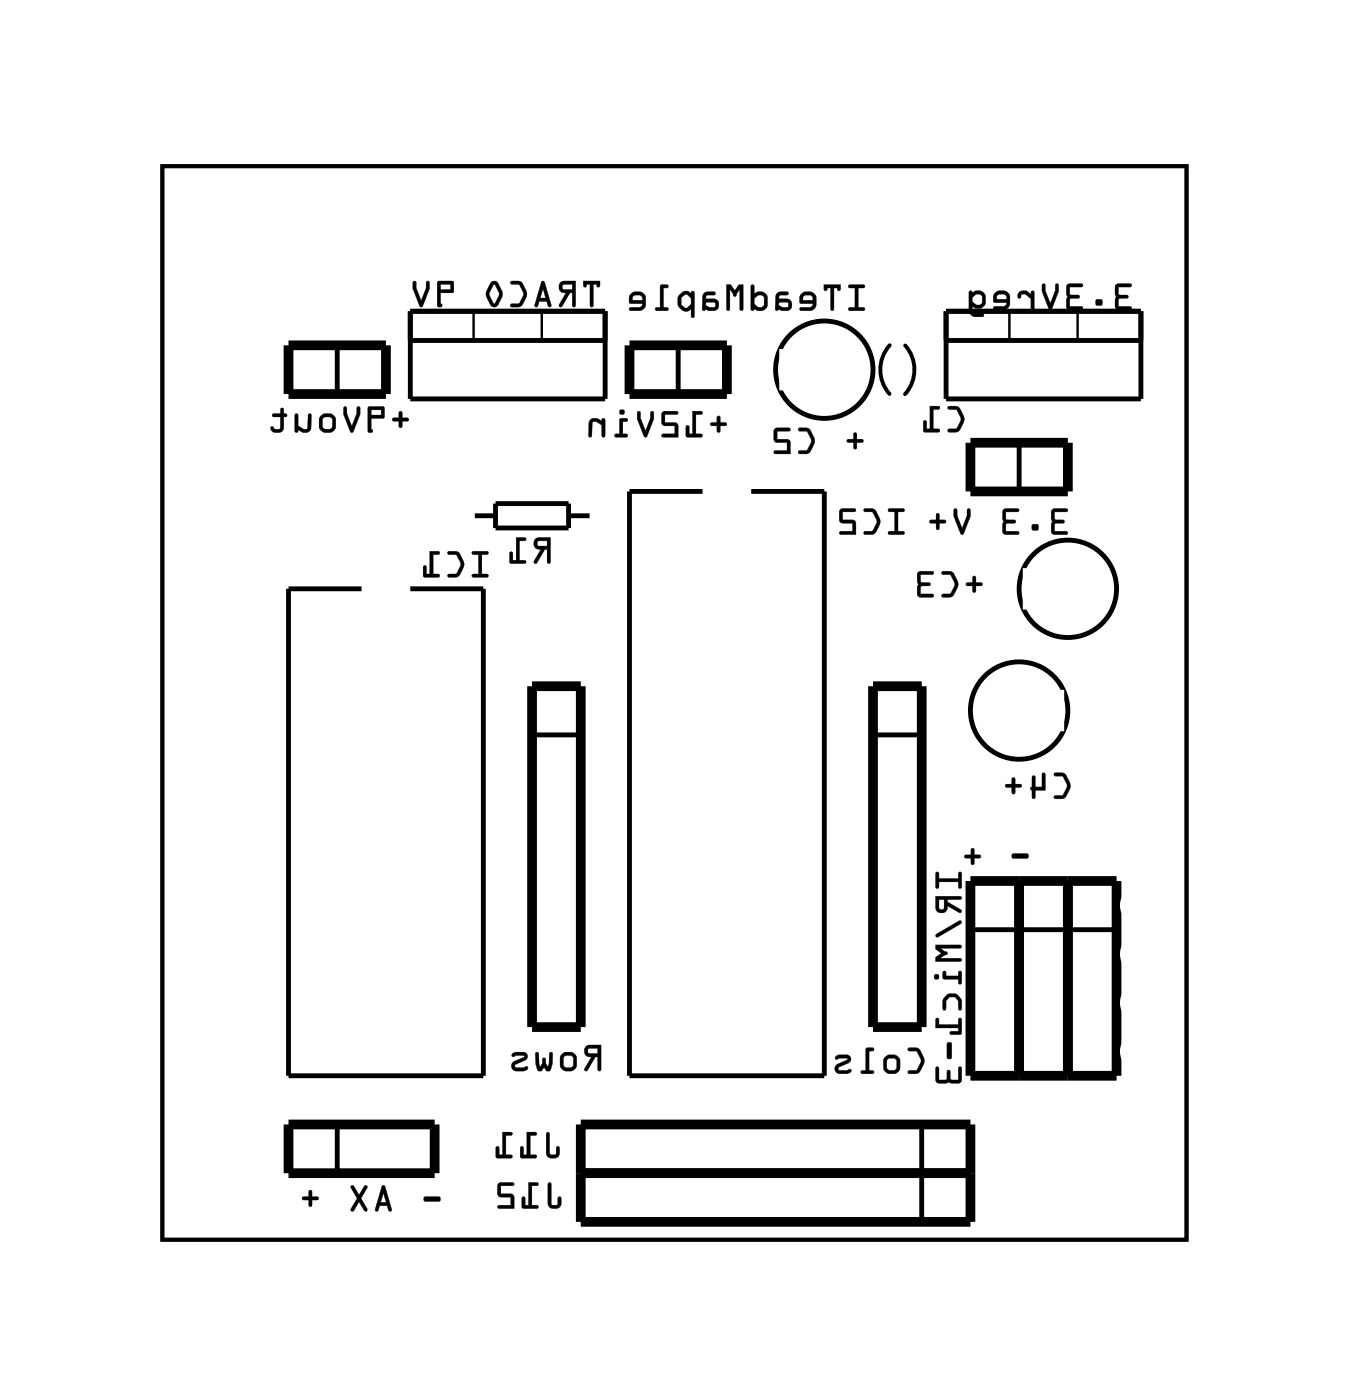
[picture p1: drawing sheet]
<svg xmlns="http://www.w3.org/2000/svg" width="71mm" height="73mm" viewBox="0 0 71 73" stroke-linecap="round" stroke-linejoin="round" font-family="sans-serif">
<path d="M8.5 8.7h53.4v56h-53.4zM46.4 18a1.91 1.91 0 0 0 0 2.5M47.2 18a1.91 1.91 0 0 1 0 2.6" fill="none" stroke="#000" stroke-width=".2"/>
<path d="M8.5 8.7h53.4v56h-53.4z" fill="none" stroke="#000" stroke-width=".05"/>
<g fill="none" stroke="#000" stroke-width=".25">
<path d="M17.6 18v2.6M21.4 16.2h10.2v4.6h-10.2zM21.4 17.8h10.2M35.4 18v2.6M49.3 16.2h10.2v4.6h-10.2zM49.3 17.8h10.2M18.9 30.7h-3.9v25.4h10.2v-25.4h-3.8M24.6 26.9h1.2M25.8 26.3h3.9v1.2h-3.9zM27.7 38.3h2.6M29.7 26.9h1.2M36.6 25.6h-3.8v30.5h10.2v-30.5h-3.8"/>
<path d="M45.5 38.3h2.6M53.1 23.1v2.5M17.6 58.7v2.5M48.1 58.7v5M50.6 48.5h7.6"/>
<circle cx="43" cy="19.3" r="2.54"/>
<circle cx="53.1" cy="37.1" r="2.54"/>
<circle cx="55.7" cy="30.7" r="2.54"/>
</g>
<path d="M15 18h5.1v2.6h-5.1zM32.8 18h5.1v2.6h-5.1zM27.7 35.8h2.6v17.8h-2.6zM45.5 35.8h2.6v17.8h-2.6zM50.6 23.1h5.1v2.5h-5.1zM15 58.7h7.7v2.5h-7.7zM30.3 58.7h20.3v5h-20.3zM50.6 46h7.6v10.1h-7.6zM53.1 46v10.1M55.7 46v10.1M30.3 61.2h20.3" fill="none" stroke="#000" stroke-width=".51"/>
<path d="M24.7 16.2v1.6M28.3 16.2v1.6M52.6 16.2v1.6M56.2 16.2v1.6" fill="none" stroke="#000" stroke-width=".13"/>
<g fill="#000">
<path d="M50.3 44.6h.3v-.3l.1-.1 .1 .1v.3h.3l.1 .1-.1 .1h-.3v.3h-.1h-.1v-.3h-.3zM52.8 44.6l.7-.1 .1 .2-.1 .1h-.6l-.1-.1z"/>
<path d="M30.4 14.7l.1 .3h.1v-.2h.2v1.1l.1 .1v-1.2h.2v.2h.1l.1-.3zM29.2 14.7a.32 .32 0 0 0 0 .4 .32 .32 0 0 0 .3 .2l-.3 .7h.1l.4-.7h.1v.6l.2 .1v-1.3zM29.4 14.9l.4-.1v.3h-.4zM28.2 14.7l-.3 1.3h.1l.1-.3h.4l.1 .3h.1l.1-.1-.4-1.2zM28.3 15.1l.2 .4h-.3zM26.6 14.7l.1 .1h.4l.2 .5-.2 .5h-.4l-.1 .2h.1a.6 .6 0 0 0 .8-.6l-.1-.2-.2-.5h-.2zM25.6 14.7l-.3 .6 .3 .6a.23 .23 0 0 0 .4 0l.2-.7-.3-.5h-.1zM25.7 14.8l.3 .5-.2 .5-.3-.5zM22.8 14.7v1.2l.2 .1 .1-.1-.1-.1v-.5h.6l.1-.6h-.1zM23 14.8h.5v.3h-.5zM21.6 14.7l-.1 .4 .4 .9h.1l.4-.9v-.4h-.2v.3l-.2 .7-.3-.7v-.3z"/>
<path d="M30.4 14.6v.3a.1 .1 0 0 0 .1 .1 .11 .11 0 0 0 .1-.2h.2v1.1a.1 .1 0 0 0 .1 .1 .1 .1 0 0 0 .1-.1l-.1-1.1h.2a.11 .11 0 0 0 0 .2 .11 .11 0 0 0 .2-.1v-.3zM30.4 14.7h.9l-.1 .3-.1-.2h-.2v1.2l-.1-.1v-1.1h-.2l-.1 .2zM29.2 14.7a.32 .32 0 0 0 0 .4 .32 .32 0 0 0 .3 .2l-.3 .6a.1 .1 0 0 0 0 .1 .1 .1 0 0 0 .1 0l.4-.7h.1v.6a.1 .1 0 0 0 .1 .1 .1 .1 0 0 0 .1-.1v-1.3h-.6zM29.2 14.7h.8v1.3l-.1-.1v-.6h-.2l-.4 .7h-.1l.3-.7a.31 .31 0 0 1-.3-.2 .31 .31 0 0 1 0-.4zM29.4 14.9l.4-.1v.3h-.4zM29.3 14.9l.1 .2h.5v-.3zM28.3 14.7l-.4 1.3h.1l.1-.3h.4l.1 .3h.1l.1-.1-.4-1.2zM28.2 14.7h.2l.4 1.2-.1 .1h-.1l-.1-.3h-.4l-.1 .3-.1-.1zM28.3 15.1l.2 .4h-.3zM28.3 15l-.1 .6h.3zM26.6 14.7l.1 .1 .4 .1 .2 .4-.2 .5h-.4a.1 .1 0 0 0-.1 .1 .1 .1 0 0 0 .1 .1l.5-.1 .3-.6-.3-.6zM26.6 14.7h.6l.2 .5a.83 .83 0 0 1-.3 .8h-.4l-.1-.1h.1l.4-.1 .2-.4v-.2l-.2-.4h-.4zM25.6 14.7l-.3 .6 .3 .6a.24 .24 0 0 0 .4 0l.2-.5v-.2l-.2-.5-.2-.1zM25.6 14.7a.23 .23 0 0 1 .4 .1l.2 .5-.2 .6a.24 .24 0 0 1-.4 0l-.3-.6zM25.8 14.8l.2 .5-.2 .5-.3-.5zM25.7 14.8l-.2 .5 .3 .6 .2-.6-.2-.4zM22.8 14.7v1.2l.2 .1a.09 .09 0 0 0 .1-.1 .09 .09 0 0 0-.1-.1v-.5h.6l.1-.6-.1-.1zM22.8 14.7h.8h.1l-.1 .5-.6 .1v.6h.1l-.1 .1-.2-.1zM23 14.8h.5v.3h-.5zM23 14.8v.3h.5v-.3zM21.5 14.7v.4l.5 .9 .4-.9v-.4a.1 .1 0 0 0-.1-.1 .1 .1 0 0 0-.1 .1v.3l-.2 .7-.3-.7v-.3zM21.6 14.7h.1v.3l.3 .7 .2-.7v-.3h.2v.4l-.4 .9h-.1l-.4-.9z"/>
<path d="M44.3 14.9v.1h.3v1h-.3l-.1 .2h.9v-.2h-.3v-1h.3v-.1zM43 14.8v.4l.1-.1v-.1h.2v1.1l.1 .1 .1-1.2h.2v.1l.1 .1v-.4zM41.8 15.3l-.1 .2v.3l.7 .1-.1 .1h-.6v.2h.7l.2-.3-.1-.5-.3-.2h-.2zM41.9 15.4h.4l.1 .3h-.5zM40.5 15.3l-.1 .9h.6a.31 .31 0 0 0 .3-.3 .31 .31 0 0 0-.3-.3h-.4v-.1l.1-.1h.4v-.2zM40.6 15.8h.5v.2h-.3l-.2-.1zM39.2 14.9v1.3h.1v-.1l.2 .1h.3l.2-.2v-.6l-.3-.2-.4 .1v-.4zM39.4 15.5l.1-.1h.3v.6h-.3l-.1-.1zM37.9 14.8v1.4l.2-.1v-1l.1 .2a.11 .11 0 0 0 .1 .2 .11 .11 0 0 0 .1-.2l.2-.2v1l.1 .1 .1-1.4h-.3l-.2 .4-.2-.4zM36.7 15.3l-.1 .9h.6a.31 .31 0 0 0 .3-.3 .31 .31 0 0 0-.3-.3h-.4v-.1l.1-.1h.4v-.2zM36.8 15.8h.5v.2h-.3l-.2-.1zM35.4 15.4v.1a.54 .54 0 0 0 .4 .7l.2-.1v.4h.2v-1.3a.09 .09 0 0 0-.1 0 .09 .09 0 0 0-.1 .1l-.2-.1zM35.6 15.5l.2-.1 .2 .2v.3l-.2 .2-.3-.2zM34.4 14.9v1.1h-.2v.2h.6v-.1l-.2-.1v-1h.2l.1-.1zM32.9 15.3l-.1 .2v.3l.7 .1-.1 .1h-.5l-.1 .2h.7l.2-.3-.1-.5-.3-.2h-.2zM33 15.4h.4l.1 .3h-.5z"/>
<path d="M44.3 14.9v.1h.3v1h-.3a.1 .1 0 0 0-.1 .1 .1 .1 0 0 0 .1 .1h.7a.1 .1 0 0 0 .1-.1 .1 .1 0 0 0-.1-.1h-.2v-1h.2a.1 .1 0 0 0 .1-.1 .1 .1 0 0 0-.1-.1zM44.3 14.9h.8l-.1 .1h-.3v1h.3v.2h-.8l.1-.2h.3v-1h-.3zM43 14.8v.3a.1 .1 0 0 0 .1 .1 .1 .1 0 0 0 0-.2h.2v1.1a.1 .1 0 0 0 .1 .1 .1 .1 0 0 0 .1-.1v-1.1h.1a.11 .11 0 0 0 .1 .2 .11 .11 0 0 0 .1-.1v-.3zM43 14.8h.8v.4l-.1-.2h-.2l-.1 1.2-.1-.1v-1.1h-.2l-.1 .2zM41.8 15.3l-.1 .2v.3h.7l-.1 .2h-.5a.1 .1 0 0 0-.1 .1 .1 .1 0 0 0 .1 .1h.5l.1-.1 .1-.1 .1-.5-.3-.3h-.3zM41.8 15.3l.2-.1h.2l.3 .2 .1 .5-.2 .2-.7 .1 .1-.2h.5l.1-.1v-.1h-.7v-.3zM41.9 15.4h.4l.1 .3h-.5zM41.9 15.4v.3h.5l-.1-.3zM40.5 15.3l-.1 .8a.09 .09 0 0 0 .1 .1 .09 .09 0 0 0 .1-.1l.4 .1a.32 .32 0 0 0 .3-.3 .32 .32 0 0 0-.3-.3h-.4l.1-.2h.3a.1 .1 0 0 0 .1-.1 .1 .1 0 0 0-.1-.1zM40.5 15.3l.6-.1v.2h-.4l-.1 .1v.1h.4a.31 .31 0 0 1 .3 .3 .31 .31 0 0 1-.3 .3h-.6zM40.6 15.8h.5v.2h-.3l-.2-.1zM40.6 15.8v.1l.2 .1h.3v-.2zM39.2 14.9l-.1 1.2a.11 .11 0 0 0 .2 .1 .1 .1 0 0 0 0-.1l.3 .1 .3-.1 .1-.2v-.4l-.3-.3-.4 .1v-.4zM39.2 14.9h.1v.5l.4-.2 .3 .2v.6l-.2 .2h-.3l-.2-.1v.1h-.1zM39.4 15.5l.1-.1 .3 .1v.5h-.3l-.2-.1zM39.4 15.5v.4l.2 .1h.2v-.6h-.3zM37.9 14.8v1.3a.1 .1 0 0 0 .1 .1 .1 .1 0 0 0 .1-.1v-1l.1 .2a.11 .11 0 0 0 .1 .2 .11 .11 0 0 0 .1-.2l.2-.2v1a.1 .1 0 0 0 .1 .1 .1 .1 0 0 0 .1-.1v-1.3h-.3l-.2 .4-.2-.4zM37.9 14.8h.2l.2 .4 .2-.4h.3l-.1 1.4-.1-.1v-1l-.3 .4-.2-.4v1l-.1 .1h-.1zM36.7 15.3l-.1 .8a.09 .09 0 0 0 .1 .1 .09 .09 0 0 0 .1-.1l.4 .1a.32 .32 0 0 0 .3-.3 .32 .32 0 0 0-.3-.3h-.4l.1-.2h.3a.1 .1 0 0 0 .1-.1 .1 .1 0 0 0-.1-.1zM36.7 15.3l.6-.1v.2h-.4l-.1 .1v.1h.4a.31 .31 0 0 1 .3 .3 .31 .31 0 0 1-.3 .3h-.6zM36.8 15.8h.5v.2h-.3l-.2-.1zM36.8 15.8v.1l.2 .1h.3v-.2zM35.4 15.4l-.1 .2a.5 .5 0 0 0 .3 .6h.2l.2-.1v.4a.1 .1 0 0 0 .1 .1 .1 .1 0 0 0 .1-.1v-1.2a.1 .1 0 0 0-.1-.1 .1 .1 0 0 0-.1 .1l-.2-.1zM35.5 15.3l.3-.1 .2 .1 .1-.1h.1v1.4l-.1-.1-.1-.4-.1 .1h-.2l-.3-.2v-.5zM35.6 15.5l.2-.1 .2 .2v.3l-.2 .2-.3-.2zM35.5 15.5v.4l.3 .2 .2-.2v-.3l-.2-.3zM34.4 14.9v1.1h-.1a.1 .1 0 0 0-.1 .1 .1 .1 0 0 0 .1 .1h.5a.1 .1 0 0 0 .1-.1 .1 .1 0 0 0-.1-.1h-.2v-1h.2a.1 .1 0 0 0 .1-.1 .1 .1 0 0 0-.1-.1zM34.5 14.9h.3v.1h-.2v1l.2 .1v.1h-.6v-.2h.2zM32.9 15.3l-.1 .2v.3h.7l-.1 .2h-.5a.1 .1 0 0 0-.1 .1 .1 .1 0 0 0 .1 .1h.5l.2-.1 .1-.1v-.5l-.3-.3h-.3zM32.9 15.3l.2-.1h.2l.3 .2 .1 .5-.2 .2-.7 .1 .1-.2h.5l.1-.1v-.1h-.7v-.3zM33 15.4h.4l.1 .3h-.5zM33 15.4v.3h.5l-.1-.3z"/>
<path d="M58.2 14.8v1.2l.1 .2h.7v-.2h-.7v-.4h.5v-.1v-.1h-.5v-.4h.6l.1-.1zM57.2 15.6v.3h.3v-.3zM55.7 14.8l-.1 1.2 .2 .2h.6v-.2h-.6v-.4h.4l.1-.1-.1-.1h-.4v-.4h.6l.1-.1zM54.4 14.8l-.1 .4 .4 .9h.1l.4-.9v-.3h-.2v.3l-.2 .6-.3-.6v-.3zM53.1 15.2v.2a.11 .11 0 0 0 .1 .2 .1 .1 0 0 0 0-.2l.3-.1 .3 .3v.5h.1v-.9h-.1v.2l-.3-.2zM51.9 15.3l-.1 .2v.3h.7l-.1 .2h-.5l-.1 .1h.7l.2-.3-.1-.5-.3-.1h-.2zM52 15.4h.4l.1 .2h-.5zM50.6 15.2v1.1l.2 .2h.5v-.1l-.6-.1v-.3l.2 .1 .4-.1 .1-.2v-.4l-.2-.2h-.3l-.2 .1-.1-.1zM50.7 15.5l.2-.2 .2 .1 .1 .1v.3l-.1 .1h-.2l-.2-.2z"/>
<path d="M58.2 14.8v1.3l.1 .1h.6a.1 .1 0 0 0 .1-.1 .1 .1 0 0 0-.1-.1h-.6l.1-.4h.4a.1 .1 0 0 0 .1-.1 .1 .1 0 0 0-.1-.1h-.4l-.1-.4h.6a.1 .1 0 0 0 .1-.1 .1 .1 0 0 0-.1-.1zM58.2 14.9h.8l-.1 .1h-.6v.4h.5v.1l-.5 .1v.4h.7v.1h-.7l-.1-.1zM57.2 15.6v.3h.3v-.3zM57.2 15.6h.3v.3h-.3zM55.7 14.8l-.1 1.3 .2 .1h.6a.1 .1 0 0 0 .1-.1 .1 .1 0 0 0-.1-.1h-.6v-.4h.4a.1 .1 0 0 0 .1-.1 .1 .1 0 0 0-.1-.1h-.4v-.4h.6a.1 .1 0 0 0 .1-.1 .1 .1 0 0 0-.1-.1zM55.7 14.9h.8l-.1 .1h-.6v.4h.4l.1 .1h-.1l-.4 .1v.4h.6v.1h-.6l-.2-.1zM54.4 14.8l-.1 .4 .5 1 .4-1v-.3a.1 .1 0 0 0-.1-.1 .1 .1 0 0 0-.1 .1v.3l-.2 .6-.3-.6v-.4zM54.4 14.8l.1 .1v.3l.3 .6 .2-.6v-.3h.2v.3l-.4 .9h-.1l-.4-.9zM53.1 15.2v.2a.11 .11 0 0 0 .1 .2 .11 .11 0 0 0 .1-.2l.2-.1 .3 .3v.5a.1 .1 0 0 0 0 .1 .1 .1 0 0 0 .1-.1v-.8a.1 .1 0 0 0-.1-.1 .1 .1 0 0 0 0 .1v.1l-.3-.2zM53.2 15.2h.4l.2 .2v-.2h.1v.9h-.1v-.5l-.3-.3h-.2l-.2 .2zM51.9 15.3l-.1 .2v.3h.7l-.1 .2h-.5a.1 .1 0 0 0-.1 .1 .1 .1 0 0 0 .1 .1h.5l.1-.1 .2-.1v-.5l-.3-.3h-.3zM51.9 15.3l.2-.1h.2l.3 .1 .1 .5-.2 .3h-.7l.1-.1h.5l.1-.2h-.7v-.3zM52 15.4h.4l.1 .2h-.5zM52 15.4v.2h.5l-.1-.3zM50.5 15.2v1.1l.3 .2h.4a.1 .1 0 0 0 .1-.1 .1 .1 0 0 0-.1-.1h-.4l-.1-.3 .2 .1 .4-.1 .1-.2v-.5l-.2-.1h-.3l-.2 .1v-.1zM50.6 15.2a.19 .19 0 0 0 .3 0h.3l.1 .1 .1 .6-.3 .2-.4-.2v.4l.1 .1h.5v.1h-.5l-.2-.2zM50.7 15.5l.2-.1h.2l.1 .1v.3l-.3 .1-.2-.2zM50.7 15.5v.2l.2 .2h.2l.1-.1v-.3l-.1-.2h-.2z"/>
<path d="M20.5 21.8v.2h.3v.3h.1h.1v-.3h.3v-.1v-.1h-.3v-.3l-.1-.1-.1 .1v.3zM19.2 21.2v1.3l.2 .1v-.1v-.1v-.6h.6l.1-.5-.1-.1zM19.4 21.4h.5v.2h-.5zM17.9 21.2v.4l.4 .9 .1 .1 .4-1v-.3h-.2v.3l-.3 .6-.2-.6v-.3zM16.6 22.1a.5 .5 0 0 0 .9 0 .5 .5 0 0 0-.9 0zM16.9 21.8h.3l.1 .1v.4l-.1 .1h-.3l-.1-.1zM15.4 21.6v.9h.1v-.1a.38 .38 0 0 0 .4 .2 .38 .38 0 0 0 .3-.3v-.7h-.1l-.1 .7v.1l-.5-.2v-.6zM14.2 21.6v.1h.4v.6l-.2 .1-.2-.2-.1 .1a.35 .35 0 0 0 .3 .3 .35 .35 0 0 0 .4-.3v-.6h.2l-.2-.1v-.3h-.2v.3z"/>
<path d="M20.5 21.8v.2h.3v.2a.1 .1 0 0 0 .1 .1 .1 .1 0 0 0 .1-.1v-.2h.2a.1 .1 0 0 0 .1-.1 .1 .1 0 0 0-.1-.1h-.2v-.3a.1 .1 0 0 0-.1-.1 .1 .1 0 0 0-.1 .1v.3zM20.5 21.8h.3v-.3h.1h.1v.3h.3v.1v.1h-.3v.3h-.1h-.1v-.3h-.3zM19.2 21.2v1.3l.2 .1a.09 .09 0 0 0 .1-.1 .09 .09 0 0 0-.1-.1v-.6h.6l.1-.5-.1-.1zM19.2 21.2h.8v.1v.5h-.7v.6l.1 .1v.1l-.2-.1zM19.4 21.4h.5v.2h-.5zM19.3 21.4v.3h.6v-.3zM17.9 21.2v.4l.4 1 .5-1v-.3a.1 .1 0 0 0-.1-.1 .1 .1 0 0 0-.1 .1v.3l-.3 .6-.2-.6v-.3zM17.9 21.2l.2 .1v.3l.2 .7 .3-.7v-.3h.2v.3l-.4 .9h-.1l-.4-.9zM16.5 22.1a.55 .55 0 0 0 1.1 0 .55 .55 0 0 0-1.1 0zM16.6 22.1a.49 .49 0 0 1 .9 0 .49 .49 0 0 1-.9 0zM16.9 21.8h.3h.1v.5l-.1 .1-.4-.1zM16.9 21.8l-.1 .5 .1 .1h.3l.1-.1v-.5l-.1-.1zM15.4 21.6v.9a.1 .1 0 0 0 .1 .1 .1 .1 0 0 0 0-.2 .39 .39 0 0 0 .7-.1v-.6a.09 .09 0 0 0 0-.1 .09 .09 0 0 0-.1 .1l-.1 .6-.2 .1-.3-.2v-.6zM15.4 21.6h.1v.6l.5 .2 .1-.1v-.7h.1v.7a.32 .32 0 0 1-.5 .2l-.2-.1v.2l-.1-.1zM14.2 21.6v.2l.4-.1v.6l-.2 .1-.2-.2-.1 .1a.21 .21 0 0 0 0 .2 .21 .21 0 0 0 .3 .1h.2l.2-.2v-.7l.1 .1a.1 .1 0 0 0 .1-.1 .1 .1 0 0 0-.1-.1h-.1v-.2a.1 .1 0 0 0-.1-.1 .1 .1 0 0 0-.1 .1v.2zM14.2 21.6h.4v-.3h.2v.3l.2 .1h-.2v.6a.37 .37 0 0 1-.3 .3 .37 .37 0 0 1-.4-.3l.1-.1 .2 .2h.2v-.1v-.6h-.4z"/>
<path d="M24.6 28.8l.1 .1h.3v1h-.3l-.1 .2h.8v-.2h-.3v-1h.3l.1-.1zM23.4 28.8v.1h.4l.2 .5-.2 .5h-.4l-.1 .2h.1a.6 .6 0 0 0 .8-.6v-.2l-.3-.5h-.2zM22.4 28.8v1.1h-.2v-.4h-.1v.6h.8v-.2h-.3v-1h.3v-.1z"/>
<path d="M24.6 28.8l.1 .1h.3v1h-.3a.1 .1 0 0 0-.1 .1 .1 .1 0 0 0 .1 .1h.7a.1 .1 0 0 0 .1-.1 .1 .1 0 0 0-.1-.1h-.3v-1h.3a.1 .1 0 0 0 .1-.1 .1 .1 0 0 0-.1-.1zM24.6 28.8h.9l-.1 .1h-.3v1l.3 .1v.1h-.8l.1-.1 .3-.1v-1h-.3zM23.4 28.8v.1h.4l.2 .5-.2 .5h-.4a.1 .1 0 0 0-.1 .1 .1 .1 0 0 0 .1 .1l.6-.1 .2-.6-.3-.6zM23.4 28.8h.5l.3 .5a.83 .83 0 0 1-.4 .8h-.4l-.1-.1h.1l.4-.1 .2-.4v-.2l-.2-.4h-.4zM22.4 28.7v1.2h-.2v-.3a.1 .1 0 0 0 0-.1 .1 .1 0 0 0-.1 .1v.5h.7a.1 .1 0 0 0 .1-.1 .1 .1 0 0 0-.1-.1h-.2v-1h.2a.1 .1 0 0 0 .1-.1 .1 .1 0 0 0-.1-.1zM22.4 28.8h.5v.1h-.3v1l.3 .1v.1h-.8v-.6l.1 .1v.3h.2z"/>
<path d="M27.9 28.1a.32 .32 0 0 0 0 .4 .32 .32 0 0 0 .3 .2l-.4 .6 .2 .1 .4-.7h.1v.6l.2 .1v-1.4zM28 28.2h.5v.3h-.4zM26.9 28v1.2h-.2v-.4h-.1v.5l.8 .1v-.2h-.3v-1h.3v-.1z"/>
<path d="M27.9 28.1a.32 .32 0 0 0-.1 .4 .32 .32 0 0 0 .4 .2l-.4 .6a.1 .1 0 0 0 .1 .1 .1 .1 0 0 0 .1 0l.4-.7h.1v.6a.1 .1 0 0 0 .1 .1 .1 .1 0 0 0 .1-.1v-1.3h-.6zM27.9 28.1l.8-.1v1.4l-.2-.1v-.7h-.1l-.4 .8-.1-.1 .3-.7a.31 .31 0 0 1-.3-.1 .31 .31 0 0 1 0-.4zM28 28.2h.5v.3h-.4zM28 28.2l.1 .3h.4v-.3zM26.9 28v1.2h-.2l.1-.3a.1 .1 0 0 0-.1-.1 .1 .1 0 0 0-.1 .1v.5h.8a.1 .1 0 0 0 0-.1 .1 .1 0 0 0 0-.1h-.3v-1h.3a.1 .1 0 0 0 0-.1 .1 .1 0 0 0 0-.1zM26.9 28l.5 .1v.1h-.3v1h.3v.2l-.8-.1v-.5h.1v.4h.2z"/>
<path d="M37.1 22.1v.1h.3v.3l.1 .1 .1-.1v-.3h.3v-.1v-.1h-.3v-.3h-.1h-.1v.3zM36.1 21.4v1.2h-.2v-.4h-.1v.6h.8v-.2h-.3v-1h.3v-.1zM34.5 21.5v.6l.2 .1h.5v.4h-.6l-.1 .2h.9l-.1-.7-.6-.1v-.4h.6l.1-.1zM33.3 21.5l-.1 .3 .4 1h.1l.4-1v-.3h-.2v.3l-.2 .7-.3-.7v-.3zM32.3 21.8v.8h-.2l-.1 .2h.7v-.1l-.2-.1v-.6h.2v-.1zM32.3 21.5a.15 .15 0 0 0 .3 0 .15 .15 0 0 0-.3 0zM30.8 21.9l-.1 .2v.7h.2v-.7l.1-.1 .4 .2v.6h.1v-1h-.1v.2l-.3-.2z"/>
<path d="M37.1 22.1v.1h.3v.3a.1 .1 0 0 0 .1 .1 .1 .1 0 0 0 .1-.1v-.3h.2a.1 .1 0 0 0 .1-.1 .1 .1 0 0 0-.1-.1h-.2v-.2a.1 .1 0 0 0-.1-.1 .1 .1 0 0 0-.1 .1v.2zM37.1 22.1l.3-.1v-.3h.1l.1 .3 .2 .1h.1l-.1 .1h-.2l-.1 .3v.1l-.1-.1v-.3h-.3zM36.1 21.4v1.2h-.2l.1-.3a.1 .1 0 0 0-.1-.1 .1 .1 0 0 0-.1 .1v.5h.7a.1 .1 0 0 0 .1-.1 .1 .1 0 0 0-.1-.1h-.2v-1h.2a.1 .1 0 0 0 .1-.1 .1 .1 0 0 0-.1-.1zM36.1 21.4l.5 .1v.1h-.3v1h.3v.2l-.8-.1v-.5h.1v.4h.2zM34.5 21.5v.7h.7v.4h-.6a.1 .1 0 0 0-.1 .1 .1 .1 0 0 0 .1 .1h.8l-.1-.7-.6-.1v-.4h.6a.1 .1 0 0 0 .1-.1 .1 .1 0 0 0-.1-.1zM34.6 21.5h.8l-.1 .1h-.6v.4l.6 .1 .1 .7-.9-.1 .1-.1h.6v-.4h-.5l-.2-.1zM33.2 21.5v.3l.5 1 .4-.9v-.4a.1 .1 0 0 0-.1-.1 .1 .1 0 0 0-.1 .1v.3l-.2 .7-.3-.7v-.3zM33.3 21.5h.1v.3l.3 .7 .2-.7v-.3h.2v.3l-.4 1h-.1l-.4-1zM32.3 21.8v.8h-.2a.1 .1 0 0 0-.1 .1 .1 .1 0 0 0 .1 .1h.6a.1 .1 0 0 0 0-.1 .1 .1 0 0 0 0-.1h-.2v-.6h.2a.1 .1 0 0 0 0-.1 .1 .1 0 0 0 0-.1zM32.3 21.8l.4 .1v.1h-.2v.6l.2 .1v.1l-.6-.1v-.1h.2zM32.3 21.5a.15 .15 0 0 0 .3 0 .15 .15 0 0 0-.3 0zM32.3 21.5a.15 .15 0 0 1 .3 0 .15 .15 0 0 1-.3 0zM30.8 21.9l-.1 .8a.09 .09 0 0 0 .1 .1 .09 .09 0 0 0 .1-.1v-.6l.2-.1 .3 .2v.5a.1 .1 0 0 0 .1 .1 .1 .1 0 0 0 .1-.1v-.8a.11 .11 0 0 0-.2-.1 .1 .1 0 0 0 0 .2l-.3-.2zM30.8 21.9l.3-.1 .3 .2v-.2h.1v1l-.1-.1v-.5l-.3-.2h-.2l-.1 .8h-.1v-.7z"/>
<path d="M44.2 22.9v.2h.3v.3h.1h.1v-.3h.3v-.1v-.1h-.3v-.3h-.1h-.1v.3zM41.6 22.3l.1 .2h.4l.2 .5-.2 .5h-.4l-.1 .1 .1 .1a.6 .6 0 0 0 .8-.6l-.1-.3-.2-.4-.2-.1zM40.4 22.4v.6l.1 .1h.5v.4h-.6v.1l.8 .1v-.7l-.7-.1v-.4h.6l.1-.1z"/>
<path d="M44.2 22.9v.2h.3v.2a.1 .1 0 0 0 .1 .1 .1 .1 0 0 0 .1-.1v-.2h.2a.1 .1 0 0 0 .1-.1 .1 .1 0 0 0-.1-.1h-.2v-.3a.1 .1 0 0 0-.1 0 .1 .1 0 0 0-.1 0v.3zM44.2 22.9h.3v-.3h.1h.1v.3h.3v.1v.1h-.3v.3h-.1h-.1v-.3h-.3zM41.6 22.3l.1 .2h.4l.2 .5-.2 .5h-.4a.1 .1 0 0 0-.1 .1 .1 .1 0 0 0 .1 .1l.5-.1 .3-.6-.3-.7zM41.7 22.3l.5 .1 .2 .4a.83 .83 0 0 1-.3 .9h-.4l-.1-.1 .1-.1h.4l.2-.4v-.2l-.2-.4h-.4zM40.4 22.4v.6l.6 .1v.4h-.6a.1 .1 0 0 0-.1 .1 .1 .1 0 0 0 .1 .1h.8v-.7l-.7-.1v-.4h.6a.1 .1 0 0 0 .1-.1 .1 .1 0 0 0-.1-.1zM40.4 22.4h.8l-.1 .1h-.6v.4l.7 .1v.7l-.8-.1v-.1h.7v-.4h-.6l-.1-.1z"/>
<path d="M46.3 26.6l.1 .1h.3v1h-.3l-.1 .1 .8 .1v-.2h-.3v-1h.3l.1-.1zM45.1 26.6v.1h.4l.2 .5-.2 .5h-.4l-.1 .1 .1 .1a.6 .6 0 0 0 .8-.6v-.3l-.3-.4-.2-.1zM43.8 26.6v.6l.1 .1h.6v.4h-.6l-.1 .1 .8 .1v-.7l-.7-.1v-.4h.6l.1-.1z"/>
<path d="M46.3 26.5l.1 .2h.3v1h-.3a.1 .1 0 0 0-.1 .1 .1 .1 0 0 0 .1 .1h.7a.1 .1 0 0 0 .1-.1 .1 .1 0 0 0-.1-.1h-.3v-1h.3a.1 .1 0 0 0 .1-.1 .1 .1 0 0 0-.1-.1zM46.3 26.6h.9l-.1 .1h-.3v1h.3v.2l-.8-.1 .1-.1h.3v-1h-.3zM45.1 26.5v.2h.4l.2 .5-.2 .5h-.4a.1 .1 0 0 0-.1 .1 .1 .1 0 0 0 .1 .1l.6-.1 .2-.6-.3-.6zM45.1 26.6h.5l.3 .4a.83 .83 0 0 1-.4 .9h-.4l-.1-.1 .1-.1h.4l.2-.4v-.2l-.2-.4h-.4zM43.8 26.6v.6l.7 .1v.4h-.6a.1 .1 0 0 0-.1 .1 .1 .1 0 0 0 .1 .1h.7v-.7l-.7-.1v-.4h.6a.1 .1 0 0 0 .1-.1 .1 .1 0 0 0-.1-.1zM43.8 26.6h.8l-.1 .1h-.6v.4l.7 .1v.7l-.8-.1 .1-.1h.6v-.4h-.6l-.1-.1z"/>
<path d="M49.4 21.2l.1 .2h.4l.2 .5-.2 .5h-.4l-.1 .1h.1a.6 .6 0 0 0 .8-.5l-.1-.3-.2-.4-.2-.1zM48.5 21.2v1.2h-.2v-.4l-.1-.1v.6h.8v-.1h-.3v-1h.3v-.2z"/>
<path d="M49.4 21.2l.1 .2h.4l.2 .5-.2 .5h-.4a.1 .1 0 0 0-.1 .1 .1 .1 0 0 0 .1 .1l.5-.1 .3-.6-.3-.7zM49.4 21.2h.6l.2 .5a.83 .83 0 0 1-.3 .8h-.4h-.1l.1-.1h.4l.2-.4v-.2l-.2-.4-.4-.1zM48.5 21.2v1.2h-.2v-.4a.1 .1 0 0 0-.1-.1 .1 .1 0 0 0-.1 .1l.1 .5 .7 .1a.1 .1 0 0 0 .1-.1 .1 .1 0 0 0-.1-.1h-.2v-1h.2a.1 .1 0 0 0 .1-.1 .1 .1 0 0 0-.1-.1zM48.5 21.2h.5v.1l-.3 .1v1h.3v.1h-.8v-.6l.1 .1v.4h.2z"/>
<path d="M50.4 30.4v.2h.3v.3h.1h.1v-.3h.3v-.1v-.1h-.3v-.3l-.1-.1-.1 .1v.3zM49.1 29.8l.1 .2h.4l.2 .5-.2 .5h-.4l-.1 .1 .1 .1a.6 .6 0 0 0 .8-.6l-.1-.3-.2-.4-.2-.1zM47.9 29.8l-.1 1.2 .2 .2h.6v-.2h-.6v-.4h.5v-.1v-.1h-.5v-.4h.6l.1-.2z"/>
<path d="M50.4 30.4v.2h.3v.2a.1 .1 0 0 0 .1 .1 .1 .1 0 0 0 .1-.1v-.2h.3a.1 .1 0 0 0 0-.1 .1 .1 0 0 0 0-.1h-.3v-.3a.1 .1 0 0 0-.1-.1 .1 .1 0 0 0-.1 .1v.3zM50.4 30.4h.3v-.3l.1-.1 .1 .1v.3h.3v.1l-.3 .1v.3h-.1h-.1v-.3l-.3-.1zM49.1 29.8v.2h.5l.2 .5-.2 .5h-.4a.1 .1 0 0 0-.1 .1 .1 .1 0 0 0 .1 .1l.5-.1 .3-.6-.3-.7zM49.1 29.8h.6l.2 .5a.83 .83 0 0 1-.3 .8h-.4h-.1l.1-.1h.4l.2-.4v-.2l-.2-.4h-.4zM47.9 29.8l-.1 1.3 .2 .1h.6a.1 .1 0 0 0 .1-.1 .1 .1 0 0 0-.1-.1h-.6v-.4h.4a.1 .1 0 0 0 .1-.1 .1 .1 0 0 0-.1-.1h-.4v-.4h.6a.1 .1 0 0 0 .1-.1 .1 .1 0 0 0-.1-.1zM47.9 29.9h.8l-.1 .1h-.6v.4h.5v.1l-.5 .1v.4h.6v.1h-.6l-.2-.1z"/>
<path d="M54.9 26.6l-.1 1.2 .2 .1h.6v-.2h-.6v-.4h.5v-.1v-.1h-.5v-.4h.6l.1-.1zM53.8 27.4v.2h.3v-.2zM52.3 26.6v1.2l.2 .1h.6v-.2h-.6v-.4h.4l.1-.1-.1-.1h-.4v-.4h.6v-.1zM49.8 26.6l-.1 .3 .4 .9 .1 .1 .4-1v-.3h-.2v.3l-.2 .7-.3-.7v-.3zM48.5 27.1v.2h.3v.3h.1h.1v-.3h.3v-.1v-.1h-.3v-.3h-.1h-.1v.3z"/>
<path d="M54.9 26.6l-.1 1.2 .2 .1h.6a.1 .1 0 0 0 .1-.1 .1 .1 0 0 0-.1-.1h-.6v-.4h.4a.1 .1 0 0 0 .1-.1 .1 .1 0 0 0-.1-.1h-.4v-.4h.6a.1 .1 0 0 0 .1-.1 .1 .1 0 0 0-.1-.1zM54.9 26.6h.8l-.1 .1h-.6v.4h.5v.1v.1h-.5v.4h.6v.2h-.6l-.2-.1zM53.8 27.4v.2h.3v-.2zM53.8 27.4h.3v.2h-.3zM52.3 26.6v1.2l.2 .1h.6a.1 .1 0 0 0 .1-.1 .1 .1 0 0 0-.1-.1h-.6v-.4h.4a.1 .1 0 0 0 .1-.1 .1 .1 0 0 0-.1-.1h-.4v-.4h.6a.1 .1 0 0 0 .1-.1 .1 .1 0 0 0-.1-.1zM52.3 26.6h.8v.1h-.7l.1 .4h.4l.1 .1-.1 .1h-.4l-.1 .4h.7v.2h-.6l-.2-.1zM49.8 26.5l-.1 .4 .5 1 .4-1v-.3a.1 .1 0 0 0-.1-.1 .1 .1 0 0 0-.1 .1v.3l-.2 .7-.3-.7v-.3zM49.8 26.6h.1v.3l.3 .7 .2-.7v-.3h.2v.3l-.4 1-.1-.1-.4-.9zM48.5 27.1v.2h.3v.3a.1 .1 0 0 0 .1 .1 .1 .1 0 0 0 .1-.1v-.3h.2a.1 .1 0 0 0 .1-.1 .1 .1 0 0 0-.1-.1h-.2v-.2a.1 .1 0 0 0-.1-.1 .1 .1 0 0 0-.1 .1v.2zM48.5 27.2l.3-.1v-.3h.1h.1v.3h.3v.1v.1h-.3v.3h-.1h-.1v-.3h-.3z"/>
<path d="M30.6 54.6a.32 .32 0 0 0-.1 .4 .32 .32 0 0 0 .3 .1l-.3 .7 .1 .1 .4-.8h.2v.7l.1 .1v-1.4zM30.7 54.7h.5v.3l-.5-.1zM29.1 55.4a.5 .5 0 0 0 1 0 .5 .5 0 0 0-1 0zM29.4 55.1h.4l.1 .1v.4l-.1 .1h-.3l-.1-.1zM27.9 54.9v.1a.95 .95 0 0 0 .2 .9h.1l.2-.2 .1 .2h.2a.95 .95 0 0 0 .1-.9v-.1h-.1l-.1 .8-.2-.5-.2 .5-.1-.8zM26.7 55a.12 .12 0 0 0 .1 .1 .12 .12 0 0 0 .1 0h.4l-.5 .3a.27 .27 0 0 0-.1 .3 .27 .27 0 0 0 .2 .2l.6-.1v-.2l-.2 .1-.4-.1v-.1l.5-.2a.22 .22 0 0 0 .1-.2 .22 .22 0 0 0-.2-.2h-.4z"/>
<path d="M30.5 54.6a.32 .32 0 0 0 0 .4 .32 .32 0 0 0 .3 .1l-.3 .6a.1 .1 0 0 0 0 .2 .1 .1 0 0 0 .1-.1l.4-.7h.2v.7a.1 .1 0 0 0 .1 .1 .1 .1 0 0 0 .1-.1v-1.3h-.7zM30.6 54.6l.7-.1v1.4l-.1-.1v-.7h-.2l-.4 .7h-.1l.4-.7a.31 .31 0 0 1-.4-.1 .31 .31 0 0 1 .1-.4zM30.7 54.7h.5v.3l-.5-.1zM30.7 54.7v.3h.5v-.3zM29.1 55.4a.51 .51 0 0 0 1 0 .51 .51 0 0 0-1 0zM29.1 55.4a.5 .5 0 0 1 1 0 .5 .5 0 0 1-1 0zM29.4 55.1h.3h.2v.5l-.1 .1-.4-.1zM29.4 55.1v.5l.1 .1h.3l.1-.1v-.4l-.1-.2zM27.9 54.9v.6l.2 .4h.1l.2-.2 .1 .2 .2-.1 .1-.8a.1 .1 0 0 0-.1-.1 .1 .1 0 0 0-.1 .1v.7l-.1-.4a.1 .1 0 0 0-.1-.1 .1 .1 0 0 0-.1 .1l-.1 .4-.1-.8zM28 54.9l.1 .1 .1 .7 .2-.5 .2 .5v-.7l.2-.1v.6l-.1 .3-.2 .1-.1-.3-.2 .3-.2-.1-.1-.3zM26.7 55a.12 .12 0 0 0 .1 .1 .12 .12 0 0 0 .1 0h.4l-.5 .2a.28 .28 0 0 0-.1 .4 .28 .28 0 0 0 .2 .2l.6-.1a.12 .12 0 0 0-.1-.2 .12 .12 0 0 0-.1 .1h-.4v-.1l.6-.4v-.2l-.1-.1a.71 .71 0 0 0-.7 .1zM26.7 55l.2-.1h.4a.22 .22 0 0 1 .2 .2 .22 .22 0 0 1-.1 .2l-.5 .2-.1 .1 .5 .1 .2-.1v.2l-.2 .1-.5-.1-.1-.1v-.2l.6-.4h-.4a.09 .09 0 0 1-.1 0 .09 .09 0 0 1-.1-.1z"/>
<path d="M47.4 54.7v.1h.4l.2 .5-.2 .5h-.4l-.1 .2h.1a.6 .6 0 0 0 .8-.6v-.2l-.2-.5-.2-.1zM46 55.5a.5 .5 0 0 0 1 0 .5 .5 0 0 0-1 0zM46.3 55.2h.3l.2 .1v.4l-.1 .1h-.3l-.1-.1zM45.2 54.7l-.1 1.1h-.2v.2h.6l.1-.1-.3-.1v-1h.2l.1-.1zM43.6 55.1v.1a.12 .12 0 0 0 0 .1 .12 .12 0 0 0 .2-.1h.4l-.5 .3a.27 .27 0 0 0-.2 .3 .27 .27 0 0 0 .3 .2l.6-.1-.1-.1h-.1h-.5l.1-.1 .4-.3a.22 .22 0 0 0 .2-.2 .22 .22 0 0 0-.2-.2h-.4z"/>
<path d="M47.4 54.7v.1h.4l.2 .5-.2 .5h-.4a.1 .1 0 0 0-.1 .1 .1 .1 0 0 0 .1 .1l.6-.1 .2-.6-.3-.6zM47.4 54.7h.5l.3 .5a.83 .83 0 0 1-.4 .8h-.4l-.1-.1 .1-.1h.4l.2-.4v-.2l-.2-.4h-.4zM46 55.5a.51 .51 0 0 0 1 0 .51 .51 0 0 0-1 0zM46 55.5a.5 .5 0 0 1 1 0 .5 .5 0 0 1-1 0zM46.3 55.2h.3l.1 .1v.4v.1h-.4zM46.3 55.2l-.1 .5 .2 .1h.3l.1-.1v-.4l-.2-.1zM45.2 54.7l-.1 1.1h-.1a.1 .1 0 0 0-.1 .1 .1 .1 0 0 0 .1 .1h.5a.1 .1 0 0 0 .1-.1 .1 .1 0 0 0-.1-.1h-.2v-1h.2a.1 .1 0 0 0 .1-.1 .1 .1 0 0 0-.1-.1zM45.2 54.7h.4l-.1 .1h-.2v1l.2 .1v.1h-.6v-.2h.3zM43.6 55.1a.12 .12 0 0 0 0 .2 .12 .12 0 0 0 .2-.1h.4l-.5 .3a.28 .28 0 0 0-.2 .3 .28 .28 0 0 0 .3 .2l.6-.1a.12 .12 0 0 0-.1-.1 .12 .12 0 0 0-.1 0h-.4l-.1-.1 .6-.3 .1-.2-.2-.2a.71 .71 0 0 0-.6 .1zM43.6 55.1l.2-.1h.4a.22 .22 0 0 1 .2 .2 .22 .22 0 0 1-.2 .2l-.4 .3-.1 .1h.5h.1l.1 .1-.3 .1h-.4l-.1-.2v-.2l.6-.4h-.5a.09 .09 0 0 1-.1 .1 .1 .1 0 0 1 0-.2z"/>
<path d="M48.8 45.5v.8h.2v-.3h1v.3h.1v-.8h-.1v.3h-1v-.3zM48.8 46.7v.7a.31 .31 0 0 0 .4 .2 .31 .31 0 0 0 .2-.3l.7 .3v-.1l-.7-.5v-.1h.7v-.1zM49 46.9h.2v.5h-.2zM48.8 48.8v.1h.1l1.2-.7v-.1l-.1-.1zM48.8 49.3v.2l.3 .2-.3 .2v.3l1.3-.1v-.1h-1.1l.3-.2a.1 .1 0 0 0 .1-.1 .1 .1 0 0 0-.1-.1l-.3-.1h1.1v-.2zM49.2 50.7v.4h.8v.2h.1v-.6h-.1v.2h-.7v-.2zM48.7 51a.15 .15 0 0 0 .3 0 .15 .15 0 0 0-.3 0zM49.4 51.9l-.2 .3v.5l.1-.1v-.4l.2-.2h.3l.2 .2v.5l.1-.1 .1-.4a.49 .49 0 0 0-.8-.3zM48.8 53.1v.5h1.2v.2h-.4l-.1 .1h.6v-.8l-.1 .1v.2h-1v-.2zM49.4 54.4v.7l.1 .1 .1-.1v-.6v-.1zM48.8 55.7v.6l.1 .2 .6-.1 .5 .1 .1-.1v-.8l-.1 .1v.6h-.4v-.4l-.1-.1-.1 .1v.4h-.4v-.6z"/>
<path d="M48.8 45.5v.8a.1 .1 0 0 0 .1 .1 .1 .1 0 0 0 .1-.1v-.3h1v.3a.1 .1 0 0 0 .1 .1 .1 .1 0 0 0 .1-.1v-.7a.1 .1 0 0 0-.1-.1 .1 .1 0 0 0-.1 .1v.2h-1v-.3zM48.8 45.5h.2v.3h1v-.3h.1v.8h-.1v-.3h-1v.3h-.2zM48.8 46.7v.7a.32 .32 0 0 0 .3 .2 .32 .32 0 0 0 .3-.3l.6 .3a.1 .1 0 0 0 .1 0 .1 .1 0 0 0 0-.2l-.7-.4v-.1h.7a.1 .1 0 0 0 .1-.1 .1 .1 0 0 0-.1-.1zM48.8 46.7l1.3 .1v.1h-.7v.2l.7 .4v.1l-.7-.4a.31 .31 0 0 1-.2 .4 .31 .31 0 0 1-.4-.2zM49 46.9h.2v.5h-.2zM49 46.9v.5h.2v-.5zM48.8 48.8v.1h.1l1.2-.7a.1 .1 0 0 0 0-.1 .1 .1 0 0 0-.1-.1zM48.8 48.7l1.2-.7 .1 .1v.1l-1.2 .7-.1-.1zM48.8 49.3v.2l.3 .2-.3 .2v.3h1.3a.1 .1 0 0 0 .1-.1 .1 .1 0 0 0-.1-.1h-1.1l.3-.2a.1 .1 0 0 0 .1-.1 .1 .1 0 0 0-.1-.1l-.3-.1h1.1a.1 .1 0 0 0 .1-.1 .1 .1 0 0 0-.1-.1zM48.8 49.3h1.3v.1v.1h-1.1l.4 .2-.4 .3h1.1v.1l-1.3 .1v-.3l.3-.2-.3-.2zM49.2 50.7v.4h.8v.2a.1 .1 0 0 0 .1 0 .1 .1 0 0 0 .1 0v-.6a.1 .1 0 0 0-.1-.1 .1 .1 0 0 0-.1 .1v.2h-.7v-.2zM49.2 50.7h.1v.2h.7v-.2h.1v.6h-.1v-.2h-.8zM48.7 51a.15 .15 0 0 0 .3 0 .15 .15 0 0 0-.3 0zM48.7 51a.15 .15 0 0 1 .3 0 .15 .15 0 0 1-.3 0zM49.3 51.9l-.1 .3-.1 .4a.1 .1 0 0 0 .1 .1 .1 .1 0 0 0 .1-.1v-.4l.2-.2h.3l.1 .2 .1 .4a.1 .1 0 0 0 .1 .1 .1 .1 0 0 0 .1-.1l-.1-.5a.51 .51 0 0 0-.8-.2zM49.4 51.9l.1-.1 .5 .1 .1 .3v.5l-.1-.1v-.4l-.2-.2h-.3l-.2 .2v.4l-.1 .1v-.5zM48.8 53.1v.5h1.2v.2h-.4a.1 .1 0 0 0-.1 .1 .1 .1 0 0 0 .1 .1l.5-.1 .1-.7a.1 .1 0 0 0-.1-.1 .1 .1 0 0 0-.1 .1v.2h-1v-.3zM48.8 53.1l.2 .1v.3h1v-.3l.1-.1v.8h-.6l.1-.1h.4v-.2h-1.2zM49.4 54.4v.7l.1 .1 .1-.1v-.6v-.1zM49.4 54.4l.2 .1v.6l-.1 .1-.1-.1zM48.8 55.7v.6l.2 .2 .5-.1 .5 .1 .2-.2v-.6a.1 .1 0 0 0-.1-.1 .1 .1 0 0 0-.1 .1v.6h-.4v-.4a.1 .1 0 0 0-.1-.1 .1 .1 0 0 0-.1 .1l-.1 .4h-.3v-.6zM48.8 55.7h.2v.6h.4v-.4l.1-.1v.1l.1 .4h.4v-.6h.1v.7l-.1 .1-.5-.1-.6 .1-.1-.2z"/>
<path d="M50.3 44.6v.2h.3v.2a.1 .1 0 0 0 .1 .1 .1 .1 0 0 0 .1-.1v-.2h.3a.1 .1 0 0 0 .1-.1 .1 .1 0 0 0-.1-.1h-.3v-.3a.1 .1 0 0 0-.1-.1 .1 .1 0 0 0-.1 .1v.3zM50.3 44.6h.3v-.3h.1h.1v.3h.3v.1l-.3 .1v.3h-.1h-.1v-.3l-.3-.1z"/>
<path d="M52.8 44.5v.2l.1 .1h.6l.1-.1-.1-.2zM52.8 44.6l.7-.1 .1 .2-.1 .1h-.6z"/>
<path d="M55 40.3v.2h.4l.2 .5-.2 .5h-.4v.1v.1a.6 .6 0 0 0 .8-.6v-.3l-.2-.4-.2-.1zM53.8 40.5v.5l-.1 .1 .2 .6 .1-.1v-.4h.5v-.8v-.1l-.2 .1v.6h-.3v-.5zM52.4 40.9l.1 .2h.3v.3h.1v-.3h.3l.1-.1-.1-.1h-.3v-.3h-.1v.3z"/>
<path d="M55 40.3v.2h.4l.2 .5-.2 .5h-.4a.1 .1 0 0 0-.1 .1 .1 .1 0 0 0 .1 .1l.6-.1 .2-.6-.3-.7zM55 40.3l.5 .1 .3 .4a.83 .83 0 0 1-.4 .9h-.4v-.1v-.1h.4l.2-.4v-.2l-.2-.4h-.4zM53.8 40.5v.5a.09 .09 0 0 0-.1 .1 .09 .09 0 0 0 .1 .1v.4a.1 .1 0 0 0 .1 .1 .1 .1 0 0 0 .1-.1v-.4h.5v-.8a.1 .1 0 0 0-.1-.1 .1 .1 0 0 0-.1 .1v.6h-.3v-.5zM53.8 40.5h.2v.6h.3v-.7l.2-.1v.1v.8h-.5v.4l-.1 .1-.2-.6h.1zM52.4 40.9l.1 .2h.3v.2a.1 .1 0 0 0 0 .1 .1 .1 0 0 0 .1-.1v-.2h.3a.1 .1 0 0 0 .1-.1 .1 .1 0 0 0-.1-.1h-.3v-.3a.1 .1 0 0 0-.1-.1 .1 .1 0 0 0 0 .1v.3zM52.4 40.9h.4v-.3h.1v.3h.3l.1 .1-.1 .1h-.3v.3h-.1v-.3h-.3z"/>
<path d="M22.1 62.4v.2l.1 .1h.7l.1-.1-.1-.2zM19.9 61.8l-.3 1.3 .1 .1 .1-.3h.4l.1 .3h.1v-.1l-.3-1.2zM20 62.2l.1 .5h-.2zM18.3 61.9l.3 .6-.3 .6h.2l.2-.4 .3 .4 .1 .1v-.1l-.3-.6 .4-.6h-.2l-.3 .4-.2-.4zM15.8 62.4v.2h.3v.3h.1h.1v-.3h.3v-.1v-.1h-.3v-.3h-.1h-.1v.3z"/>
<path d="M22.1 62.4v.2l.1 .1h.7l.1-.1-.1-.2zM22.1 62.5l.8-.1 .1 .2-.1 .1h-.7zM19.9 61.8l-.3 1.3 .1 .1 .1-.3h.4l.1 .3h.1v-.1l-.3-1.2zM19.9 61.9h.2l.3 1.2v.1l-.1-.1-.1-.2h-.4l-.1 .3-.1-.1zM20 62.2l.1 .5h-.2zM20 62.2l-.2 .5h.3zM18.3 61.8v.2l.3 .5-.3 .6a.1 .1 0 0 0 0 .1 .11 .11 0 0 0 .2-.1l.2-.4 .3 .4a.1 .1 0 0 0 .1 .1 .1 .1 0 0 0 .1-.1l-.4-.6 .4-.5a.11 .11 0 0 0-.1-.2 .1 .1 0 0 0-.1 .1l-.3 .4-.2-.4zM18.3 61.9h.2l.2 .4 .3-.4h.1l-.3 .6 .3 .6v.1l-.1-.1-.3-.4-.2 .4h-.2l.3-.6-.3-.5zM15.8 62.4v.2h.3v.3a.1 .1 0 0 0 .1 .1 .1 .1 0 0 0 .1-.1v-.3h.2a.1 .1 0 0 0 .1-.1 .1 .1 0 0 0-.1-.1h-.2v-.2a.1 .1 0 0 0-.1-.1 .1 .1 0 0 0-.1 .1v.2zM15.8 62.5l.3-.1v-.3h.1h.1v.3h.3v.1v.1h-.3v.3h-.1h-.1v-.3h-.3z"/>
<path d="M28.5 59.1v1a.36 .36 0 0 0 .3 .3 .36 .36 0 0 0 .4-.3v-.3h-.1h-.1v.4h-.3v-1.1zM27.5 59.1v1.1h-.2v-.4h-.1l-.1 .6h.8v-.2h-.3v-1h.3l.1-.1zM26.2 59.1v1.1h-.2v-.4h-.1v.6h.8v-.2h-.3v-1h.3v-.1z"/>
<path d="M28.5 59.1v1a.37 .37 0 0 0 .3 .3 .37 .37 0 0 0 .4-.3v-.2a.1 .1 0 0 0-.1-.1 .1 .1 0 0 0-.1 .1v.3h-.3v-1.1zM28.5 59.1h.2v1.1h.3l.1-.4h.1v.3a.35 .35 0 0 1-.4 .3 .35 .35 0 0 1-.3-.3zM27.5 59v1.2h-.2v-.3a.1 .1 0 0 0-.1-.1 .1 .1 0 0 0-.1 .1v.5h.8a.1 .1 0 0 0 .1-.1 .1 .1 0 0 0-.1-.1h-.3v-1h.3a.1 .1 0 0 0 .1-.1 .1 .1 0 0 0-.1-.1zM27.5 59.1h.5l-.1 .1h-.3v1l.3 .1v.1h-.8l.1-.6h.1v.4h.2zM26.2 59v1.2h-.2v-.3a.1 .1 0 0 0-.1-.1 .1 .1 0 0 0-.1 .1l.1 .5h.7a.1 .1 0 0 0 .1-.1 .1 .1 0 0 0-.1-.1h-.2v-1h.2a.1 .1 0 0 0 .1-.1 .1 .1 0 0 0-.1-.1zM26.2 59.1h.5v.1h-.3v1l.3 .1v.1h-.8v-.6h.1v.4h.2z"/>
<path d="M28.6 61.7v1.1a.36 .36 0 0 0 .3 .2 .36 .36 0 0 0 .4-.2v-.3l-.1-.1-.1 .1v.3h-.3l-.1-1zM27.6 61.7v1.2h-.2v-.4l-.1-.1-.1 .6h.8v-.1h-.3v-1l.3-.1 .1-.1zM26 61.7v.6l.1 .1h.5v.5h-.6l-.1 .1h.9v-.7h-.7v-.4h.6l.1-.2z"/>
<path d="M28.6 61.7v1.1a.37 .37 0 0 0 .3 .3 .37 .37 0 0 0 .4-.3v-.3a.1 .1 0 0 0-.1-.1 .1 .1 0 0 0-.1 .1v.3h-.3v-1zM28.6 61.7l.1 .1v1h.4l.1-.4 .1 .1v.3a.35 .35 0 0 1-.4 .2 .35 .35 0 0 1-.3-.2zM27.6 61.7v1.2h-.2v-.4a.1 .1 0 0 0-.1-.1 .1 .1 0 0 0-.1 .1v.5h.8a.1 .1 0 0 0 .1 0 .1 .1 0 0 0-.1-.1h-.3v-1h.3a.1 .1 0 0 0 .1-.1 .1 .1 0 0 0-.1-.1zM27.6 61.7h.5l-.1 .1h-.3v1.1h.3v.1h-.8l.1-.6 .1 .1v.4h.2zM26 61.7v.7h.6v.5h-.6a.1 .1 0 0 0-.1 .1 .1 .1 0 0 0 .1 0h.8v-.7h-.7v-.4h.6a.1 .1 0 0 0 .1-.1 .1 .1 0 0 0-.1-.1zM26 61.7h.8l-.1 .1h-.6v.5h.7v.7h-.8v-.1h.6v-.5h-.5l-.1-.1z"/>
</g>
<circle cx="11.2" cy="14.8" r=".7" fill="#fff"/>
<circle cx="11.2" cy="14.8" r=".7" fill="none" stroke="#fff" stroke-width=".78" stroke-linecap="butt"/>
<circle cx="11.2" cy="17.3" r=".7" fill="#fff"/>
<circle cx="11.2" cy="17.3" r=".7" fill="none" stroke="#fff" stroke-width=".78" stroke-linecap="butt"/>
<circle cx="11.2" cy="20" r=".7" fill="#fff"/>
<circle cx="11.2" cy="20" r=".7" fill="none" stroke="#fff" stroke-width=".78" stroke-linecap="butt"/>
<circle cx="11.2" cy="22.6" r=".7" fill="#fff"/>
<circle cx="11.2" cy="22.6" r=".7" fill="none" stroke="#fff" stroke-width=".78" stroke-linecap="butt"/>
<circle cx="11.2" cy="25.1" r=".7" fill="#fff"/>
<circle cx="11.2" cy="25.1" r=".7" fill="none" stroke="#fff" stroke-width=".78" stroke-linecap="butt"/>
<circle cx="11.2" cy="27.7" r=".7" fill="#fff"/>
<circle cx="11.2" cy="27.7" r=".7" fill="none" stroke="#fff" stroke-width=".78" stroke-linecap="butt"/>
<circle cx="11.2" cy="30.2" r=".7" fill="#fff"/>
<circle cx="11.2" cy="30.2" r=".7" fill="none" stroke="#fff" stroke-width=".78" stroke-linecap="butt"/>
<circle cx="11.2" cy="32.7" r=".7" fill="#fff"/>
<circle cx="11.2" cy="32.7" r=".7" fill="none" stroke="#fff" stroke-width=".78" stroke-linecap="butt"/>
<circle cx="11.2" cy="35.3" r=".7" fill="#fff"/>
<circle cx="11.2" cy="35.3" r=".7" fill="none" stroke="#fff" stroke-width=".78" stroke-linecap="butt"/>
<circle cx="11.2" cy="37.8" r=".7" fill="#fff"/>
<circle cx="11.2" cy="37.8" r=".7" fill="none" stroke="#fff" stroke-width=".78" stroke-linecap="butt"/>
<circle cx="11.2" cy="42.1" r=".7" fill="#fff"/>
<circle cx="11.2" cy="42.1" r=".7" fill="none" stroke="#fff" stroke-width=".78" stroke-linecap="butt"/>
<circle cx="11.2" cy="44.7" r=".7" fill="#fff"/>
<circle cx="11.2" cy="44.7" r=".7" fill="none" stroke="#fff" stroke-width=".78" stroke-linecap="butt"/>
<circle cx="11.2" cy="47.2" r=".7" fill="#fff"/>
<circle cx="11.2" cy="47.2" r=".7" fill="none" stroke="#fff" stroke-width=".78" stroke-linecap="butt"/>
<circle cx="11.2" cy="49.8" r=".7" fill="#fff"/>
<circle cx="11.2" cy="49.8" r=".7" fill="none" stroke="#fff" stroke-width=".78" stroke-linecap="butt"/>
<circle cx="11.2" cy="52.3" r=".7" fill="#fff"/>
<circle cx="11.2" cy="52.3" r=".7" fill="none" stroke="#fff" stroke-width=".78" stroke-linecap="butt"/>
<circle cx="11.2" cy="54.8" r=".7" fill="#fff"/>
<circle cx="11.2" cy="54.8" r=".7" fill="none" stroke="#fff" stroke-width=".78" stroke-linecap="butt"/>
<circle cx="11.2" cy="57.4" r=".7" fill="#fff"/>
<circle cx="11.2" cy="57.4" r=".7" fill="none" stroke="#fff" stroke-width=".78" stroke-linecap="butt"/>
<circle cx="11.2" cy="59.9" r=".7" fill="#fff"/>
<circle cx="11.2" cy="59.9" r=".7" fill="none" stroke="#fff" stroke-width=".78" stroke-linecap="butt"/>
<circle cx="59.5" cy="24.4" r=".7" fill="#fff"/>
<circle cx="59.5" cy="24.4" r=".7" fill="none" stroke="#fff" stroke-width=".78" stroke-linecap="butt"/>
<circle cx="59.5" cy="26.9" r=".7" fill="#fff"/>
<circle cx="59.5" cy="26.9" r=".7" fill="none" stroke="#fff" stroke-width=".78" stroke-linecap="butt"/>
<circle cx="59.5" cy="29.4" r=".7" fill="#fff"/>
<circle cx="59.5" cy="29.4" r=".7" fill="none" stroke="#fff" stroke-width=".78" stroke-linecap="butt"/>
<circle cx="59.5" cy="32" r=".7" fill="#fff"/>
<circle cx="59.5" cy="32" r=".7" fill="none" stroke="#fff" stroke-width=".78" stroke-linecap="butt"/>
<circle cx="59.5" cy="34.5" r=".7" fill="#fff"/>
<circle cx="59.5" cy="34.5" r=".7" fill="none" stroke="#fff" stroke-width=".78" stroke-linecap="butt"/>
<circle cx="59.5" cy="37.1" r=".7" fill="#fff"/>
<circle cx="59.5" cy="37.1" r=".7" fill="none" stroke="#fff" stroke-width=".78" stroke-linecap="butt"/>
<circle cx="59.5" cy="39.6" r=".7" fill="#fff"/>
<circle cx="59.5" cy="39.6" r=".7" fill="none" stroke="#fff" stroke-width=".78" stroke-linecap="butt"/>
<circle cx="59.5" cy="42.1" r=".7" fill="#fff"/>
<circle cx="59.5" cy="42.1" r=".7" fill="none" stroke="#fff" stroke-width=".78" stroke-linecap="butt"/>
<circle cx="59.5" cy="47.2" r=".7" fill="#fff"/>
<circle cx="59.5" cy="47.2" r=".7" fill="none" stroke="#fff" stroke-width=".78" stroke-linecap="butt"/>
<circle cx="59.5" cy="49.8" r=".7" fill="#fff"/>
<circle cx="59.5" cy="49.8" r=".7" fill="none" stroke="#fff" stroke-width=".78" stroke-linecap="butt"/>
<circle cx="59.5" cy="52.3" r=".7" fill="#fff"/>
<circle cx="59.5" cy="52.3" r=".7" fill="none" stroke="#fff" stroke-width=".78" stroke-linecap="butt"/>
<circle cx="59.5" cy="54.8" r=".7" fill="#fff"/>
<circle cx="59.5" cy="54.8" r=".7" fill="none" stroke="#fff" stroke-width=".78" stroke-linecap="butt"/>
<circle cx="59.5" cy="57.4" r=".7" fill="#fff"/>
<circle cx="59.5" cy="57.4" r=".7" fill="none" stroke="#fff" stroke-width=".78" stroke-linecap="butt"/>
<circle cx="59.5" cy="59.9" r=".7" fill="#fff"/>
<circle cx="59.5" cy="59.9" r=".7" fill="none" stroke="#fff" stroke-width=".78" stroke-linecap="butt"/>
<path d="M23.2 31.3h1.4v1.4h-1.4z" fill="#fff"/>
<path d="M23.2 31.3h1.4v1.4h-1.4z" fill="none" stroke="#fff" stroke-width=".76" stroke-linecap="butt"/>
<circle cx="23.9" cy="32" r=".7" fill="#fff"/>
<circle cx="23.9" cy="32" r=".7" fill="none" stroke="#fff" stroke-width=".76" stroke-linecap="butt"/>
<circle cx="16.3" cy="32" r=".7" fill="#fff"/>
<circle cx="16.3" cy="32" r=".7" fill="none" stroke="#fff" stroke-width=".76" stroke-linecap="butt"/>
<circle cx="23.9" cy="34.5" r=".7" fill="#fff"/>
<circle cx="23.9" cy="34.5" r=".7" fill="none" stroke="#fff" stroke-width=".76" stroke-linecap="butt"/>
<circle cx="16.3" cy="34.5" r=".7" fill="#fff"/>
<circle cx="16.3" cy="34.5" r=".7" fill="none" stroke="#fff" stroke-width=".76" stroke-linecap="butt"/>
<circle cx="23.9" cy="37.1" r=".7" fill="#fff"/>
<circle cx="23.9" cy="37.1" r=".7" fill="none" stroke="#fff" stroke-width=".76" stroke-linecap="butt"/>
<circle cx="16.3" cy="37.1" r=".7" fill="#fff"/>
<circle cx="16.3" cy="37.1" r=".7" fill="none" stroke="#fff" stroke-width=".76" stroke-linecap="butt"/>
<circle cx="23.9" cy="39.6" r=".7" fill="#fff"/>
<circle cx="23.9" cy="39.6" r=".7" fill="none" stroke="#fff" stroke-width=".76" stroke-linecap="butt"/>
<circle cx="16.3" cy="39.6" r=".7" fill="#fff"/>
<circle cx="16.3" cy="39.6" r=".7" fill="none" stroke="#fff" stroke-width=".76" stroke-linecap="butt"/>
<circle cx="23.9" cy="42.1" r=".7" fill="#fff"/>
<circle cx="23.9" cy="42.1" r=".7" fill="none" stroke="#fff" stroke-width=".76" stroke-linecap="butt"/>
<circle cx="16.3" cy="42.1" r=".7" fill="#fff"/>
<circle cx="16.3" cy="42.1" r=".7" fill="none" stroke="#fff" stroke-width=".76" stroke-linecap="butt"/>
<circle cx="23.9" cy="44.7" r=".7" fill="#fff"/>
<circle cx="23.9" cy="44.7" r=".7" fill="none" stroke="#fff" stroke-width=".76" stroke-linecap="butt"/>
<circle cx="16.3" cy="44.7" r=".7" fill="#fff"/>
<circle cx="16.3" cy="44.7" r=".7" fill="none" stroke="#fff" stroke-width=".76" stroke-linecap="butt"/>
<circle cx="23.9" cy="47.2" r=".7" fill="#fff"/>
<circle cx="23.9" cy="47.2" r=".7" fill="none" stroke="#fff" stroke-width=".76" stroke-linecap="butt"/>
<circle cx="16.3" cy="47.2" r=".7" fill="#fff"/>
<circle cx="16.3" cy="47.2" r=".7" fill="none" stroke="#fff" stroke-width=".76" stroke-linecap="butt"/>
<circle cx="23.9" cy="49.8" r=".7" fill="#fff"/>
<circle cx="23.9" cy="49.8" r=".7" fill="none" stroke="#fff" stroke-width=".76" stroke-linecap="butt"/>
<circle cx="16.3" cy="49.8" r=".7" fill="#fff"/>
<circle cx="16.3" cy="49.8" r=".7" fill="none" stroke="#fff" stroke-width=".76" stroke-linecap="butt"/>
<circle cx="23.9" cy="52.3" r=".7" fill="#fff"/>
<circle cx="23.9" cy="52.3" r=".7" fill="none" stroke="#fff" stroke-width=".76" stroke-linecap="butt"/>
<circle cx="16.3" cy="52.3" r=".7" fill="#fff"/>
<circle cx="16.3" cy="52.3" r=".7" fill="none" stroke="#fff" stroke-width=".76" stroke-linecap="butt"/>
<circle cx="23.9" cy="54.8" r=".7" fill="#fff"/>
<circle cx="23.9" cy="54.8" r=".7" fill="none" stroke="#fff" stroke-width=".76" stroke-linecap="butt"/>
<circle cx="16.3" cy="54.8" r=".7" fill="#fff"/>
<circle cx="16.3" cy="54.8" r=".7" fill="none" stroke="#fff" stroke-width=".76" stroke-linecap="butt"/>
<path d="M15.7 59.3h1.2v1.2h-1.2z" fill="#fff"/>
<path d="M15.7 59.3h1.2v1.2h-1.2z" fill="none" stroke="#fff" stroke-width=".53"/>
<circle cx="16.3" cy="59.9" r=".61" fill="#fff"/>
<circle cx="16.3" cy="59.9" r=".61" fill="none" stroke="#fff" stroke-width=".53"/>
<circle cx="18.9" cy="59.9" r=".61" fill="#fff"/>
<circle cx="18.9" cy="59.9" r=".61" fill="none" stroke="#fff" stroke-width=".53"/>
<circle cx="21.4" cy="59.9" r=".61" fill="#fff"/>
<circle cx="21.4" cy="59.9" r=".61" fill="none" stroke="#fff" stroke-width=".53"/>
<path d="M48.7 61.9h1.2v1.2h-1.2z" fill="#fff"/>
<path d="M48.7 61.9h1.2v1.2h-1.2z" fill="none" stroke="#fff" stroke-width=".53"/>
<circle cx="49.3" cy="62.5" r=".61" fill="#fff"/>
<circle cx="49.3" cy="62.5" r=".61" fill="none" stroke="#fff" stroke-width=".53"/>
<circle cx="46.8" cy="62.5" r=".61" fill="#fff"/>
<circle cx="46.8" cy="62.5" r=".61" fill="none" stroke="#fff" stroke-width=".53"/>
<circle cx="44.3" cy="62.5" r=".61" fill="#fff"/>
<circle cx="44.3" cy="62.5" r=".61" fill="none" stroke="#fff" stroke-width=".53"/>
<circle cx="41.7" cy="62.5" r=".61" fill="#fff"/>
<circle cx="41.7" cy="62.5" r=".61" fill="none" stroke="#fff" stroke-width=".53"/>
<circle cx="39.2" cy="62.5" r=".61" fill="#fff"/>
<circle cx="39.2" cy="62.5" r=".61" fill="none" stroke="#fff" stroke-width=".53"/>
<circle cx="36.6" cy="62.5" r=".61" fill="#fff"/>
<circle cx="36.6" cy="62.5" r=".61" fill="none" stroke="#fff" stroke-width=".53"/>
<circle cx="34.1" cy="62.5" r=".61" fill="#fff"/>
<circle cx="34.1" cy="62.5" r=".61" fill="none" stroke="#fff" stroke-width=".53"/>
<circle cx="31.6" cy="62.5" r=".61" fill="#fff"/>
<circle cx="31.6" cy="62.5" r=".61" fill="none" stroke="#fff" stroke-width=".53"/>
<path d="M48.7 59.3h1.2v1.2h-1.2z" fill="#fff"/>
<path d="M48.7 59.3h1.2v1.2h-1.2z" fill="none" stroke="#fff" stroke-width=".53"/>
<circle cx="49.3" cy="59.9" r=".61" fill="#fff"/>
<circle cx="49.3" cy="59.9" r=".61" fill="none" stroke="#fff" stroke-width=".53"/>
<circle cx="46.8" cy="59.9" r=".61" fill="#fff"/>
<circle cx="46.8" cy="59.9" r=".61" fill="none" stroke="#fff" stroke-width=".53"/>
<circle cx="44.3" cy="59.9" r=".61" fill="#fff"/>
<circle cx="44.3" cy="59.9" r=".61" fill="none" stroke="#fff" stroke-width=".53"/>
<circle cx="41.7" cy="59.9" r=".61" fill="#fff"/>
<circle cx="41.7" cy="59.9" r=".61" fill="none" stroke="#fff" stroke-width=".53"/>
<circle cx="39.2" cy="59.9" r=".61" fill="#fff"/>
<circle cx="39.2" cy="59.9" r=".61" fill="none" stroke="#fff" stroke-width=".53"/>
<circle cx="36.6" cy="59.9" r=".61" fill="#fff"/>
<circle cx="36.6" cy="59.9" r=".61" fill="none" stroke="#fff" stroke-width=".53"/>
<circle cx="34.1" cy="59.9" r=".61" fill="#fff"/>
<circle cx="34.1" cy="59.9" r=".61" fill="none" stroke="#fff" stroke-width=".53"/>
<circle cx="31.6" cy="59.9" r=".61" fill="#fff"/>
<circle cx="31.6" cy="59.9" r=".61" fill="none" stroke="#fff" stroke-width=".53"/>
<path d="M41 26.2h1.4v1.4h-1.4z" fill="#fff"/>
<path d="M41 26.2h1.4v1.4h-1.4z" fill="none" stroke="#fff" stroke-width=".76" stroke-linecap="butt"/>
<circle cx="41.7" cy="26.9" r=".7" fill="#fff"/>
<circle cx="41.7" cy="26.9" r=".7" fill="none" stroke="#fff" stroke-width=".76" stroke-linecap="butt"/>
<circle cx="34.1" cy="26.9" r=".7" fill="#fff"/>
<circle cx="34.1" cy="26.9" r=".7" fill="none" stroke="#fff" stroke-width=".76" stroke-linecap="butt"/>
<circle cx="41.7" cy="29.4" r=".7" fill="#fff"/>
<circle cx="41.7" cy="29.4" r=".7" fill="none" stroke="#fff" stroke-width=".76" stroke-linecap="butt"/>
<circle cx="34.1" cy="29.4" r=".7" fill="#fff"/>
<circle cx="34.1" cy="29.4" r=".7" fill="none" stroke="#fff" stroke-width=".76" stroke-linecap="butt"/>
<circle cx="41.7" cy="32" r=".7" fill="#fff"/>
<circle cx="41.7" cy="32" r=".7" fill="none" stroke="#fff" stroke-width=".76" stroke-linecap="butt"/>
<circle cx="34.1" cy="32" r=".7" fill="#fff"/>
<circle cx="34.1" cy="32" r=".7" fill="none" stroke="#fff" stroke-width=".76" stroke-linecap="butt"/>
<circle cx="41.7" cy="34.5" r=".7" fill="#fff"/>
<circle cx="41.7" cy="34.5" r=".7" fill="none" stroke="#fff" stroke-width=".76" stroke-linecap="butt"/>
<circle cx="34.1" cy="34.5" r=".7" fill="#fff"/>
<circle cx="34.1" cy="34.5" r=".7" fill="none" stroke="#fff" stroke-width=".76" stroke-linecap="butt"/>
<circle cx="41.7" cy="37.1" r=".7" fill="#fff"/>
<circle cx="41.7" cy="37.1" r=".7" fill="none" stroke="#fff" stroke-width=".76" stroke-linecap="butt"/>
<circle cx="34.1" cy="37.1" r=".7" fill="#fff"/>
<circle cx="34.1" cy="37.1" r=".7" fill="none" stroke="#fff" stroke-width=".76" stroke-linecap="butt"/>
<circle cx="41.7" cy="39.6" r=".7" fill="#fff"/>
<circle cx="41.7" cy="39.6" r=".7" fill="none" stroke="#fff" stroke-width=".76" stroke-linecap="butt"/>
<circle cx="34.1" cy="39.6" r=".7" fill="#fff"/>
<circle cx="34.1" cy="39.6" r=".7" fill="none" stroke="#fff" stroke-width=".76" stroke-linecap="butt"/>
<circle cx="41.7" cy="42.1" r=".7" fill="#fff"/>
<circle cx="41.7" cy="42.1" r=".7" fill="none" stroke="#fff" stroke-width=".76" stroke-linecap="butt"/>
<circle cx="34.1" cy="42.1" r=".7" fill="#fff"/>
<circle cx="34.1" cy="42.1" r=".7" fill="none" stroke="#fff" stroke-width=".76" stroke-linecap="butt"/>
<circle cx="41.7" cy="44.7" r=".7" fill="#fff"/>
<circle cx="41.7" cy="44.7" r=".7" fill="none" stroke="#fff" stroke-width=".76" stroke-linecap="butt"/>
<circle cx="34.1" cy="44.7" r=".7" fill="#fff"/>
<circle cx="34.1" cy="44.7" r=".7" fill="none" stroke="#fff" stroke-width=".76" stroke-linecap="butt"/>
<circle cx="41.7" cy="47.2" r=".7" fill="#fff"/>
<circle cx="41.7" cy="47.2" r=".7" fill="none" stroke="#fff" stroke-width=".76" stroke-linecap="butt"/>
<circle cx="34.1" cy="47.2" r=".7" fill="#fff"/>
<circle cx="34.1" cy="47.2" r=".7" fill="none" stroke="#fff" stroke-width=".76" stroke-linecap="butt"/>
<circle cx="41.7" cy="49.8" r=".7" fill="#fff"/>
<circle cx="41.7" cy="49.8" r=".7" fill="none" stroke="#fff" stroke-width=".76" stroke-linecap="butt"/>
<circle cx="34.1" cy="49.8" r=".7" fill="#fff"/>
<circle cx="34.1" cy="49.8" r=".7" fill="none" stroke="#fff" stroke-width=".76" stroke-linecap="butt"/>
<circle cx="41.7" cy="52.3" r=".7" fill="#fff"/>
<circle cx="41.7" cy="52.3" r=".7" fill="none" stroke="#fff" stroke-width=".76" stroke-linecap="butt"/>
<circle cx="34.1" cy="52.3" r=".7" fill="#fff"/>
<circle cx="34.1" cy="52.3" r=".7" fill="none" stroke="#fff" stroke-width=".76" stroke-linecap="butt"/>
<circle cx="41.7" cy="54.8" r=".7" fill="#fff"/>
<circle cx="41.7" cy="54.8" r=".7" fill="none" stroke="#fff" stroke-width=".76" stroke-linecap="butt"/>
<circle cx="34.1" cy="54.8" r=".7" fill="#fff"/>
<circle cx="34.1" cy="54.8" r=".7" fill="none" stroke="#fff" stroke-width=".76" stroke-linecap="butt"/>
<path d="M28.4 36.5h1.2v1.2h-1.2z" fill="#fff"/>
<path d="M28.4 36.5h1.2v1.2h-1.2z" fill="none" stroke="#fff" stroke-width=".53"/>
<circle cx="29" cy="37.1" r=".61" fill="#fff"/>
<circle cx="29" cy="37.1" r=".61" fill="none" stroke="#fff" stroke-width=".53"/>
<circle cx="29" cy="39.6" r=".61" fill="#fff"/>
<circle cx="29" cy="39.6" r=".61" fill="none" stroke="#fff" stroke-width=".53"/>
<circle cx="29" cy="42.1" r=".61" fill="#fff"/>
<circle cx="29" cy="42.1" r=".61" fill="none" stroke="#fff" stroke-width=".53"/>
<circle cx="29" cy="44.7" r=".61" fill="#fff"/>
<circle cx="29" cy="44.7" r=".61" fill="none" stroke="#fff" stroke-width=".53"/>
<circle cx="29" cy="47.2" r=".61" fill="#fff"/>
<circle cx="29" cy="47.2" r=".61" fill="none" stroke="#fff" stroke-width=".53"/>
<circle cx="29" cy="49.8" r=".61" fill="#fff"/>
<circle cx="29" cy="49.8" r=".61" fill="none" stroke="#fff" stroke-width=".53"/>
<circle cx="29" cy="52.3" r=".61" fill="#fff"/>
<circle cx="29" cy="52.3" r=".61" fill="none" stroke="#fff" stroke-width=".53"/>
<path d="M46.2 36.5h1.2v1.2h-1.2z" fill="#fff"/>
<path d="M46.2 36.5h1.2v1.2h-1.2z" fill="none" stroke="#fff" stroke-width=".53"/>
<circle cx="46.8" cy="37.1" r=".61" fill="#fff"/>
<circle cx="46.8" cy="37.1" r=".61" fill="none" stroke="#fff" stroke-width=".53"/>
<circle cx="46.8" cy="39.6" r=".61" fill="#fff"/>
<circle cx="46.8" cy="39.6" r=".61" fill="none" stroke="#fff" stroke-width=".53"/>
<circle cx="46.8" cy="42.1" r=".61" fill="#fff"/>
<circle cx="46.8" cy="42.1" r=".61" fill="none" stroke="#fff" stroke-width=".53"/>
<circle cx="46.8" cy="44.7" r=".61" fill="#fff"/>
<circle cx="46.8" cy="44.7" r=".61" fill="none" stroke="#fff" stroke-width=".53"/>
<circle cx="46.8" cy="47.2" r=".61" fill="#fff"/>
<circle cx="46.8" cy="47.2" r=".61" fill="none" stroke="#fff" stroke-width=".53"/>
<circle cx="46.8" cy="49.8" r=".61" fill="#fff"/>
<circle cx="46.8" cy="49.8" r=".61" fill="none" stroke="#fff" stroke-width=".53"/>
<circle cx="46.8" cy="52.3" r=".61" fill="#fff"/>
<circle cx="46.8" cy="52.3" r=".61" fill="none" stroke="#fff" stroke-width=".53"/>
<path d="M23.4 26.4h1.1v1h-1.1z" fill="#fff"/>
<path d="M23.4 26.4h1.1v1h-1.1z" fill="none" stroke="#fff" stroke-width=".56"/>
<circle cx="23.9" cy="26.9" r=".53" fill="#fff"/>
<circle cx="23.9" cy="26.9" r=".53" fill="none" stroke="#fff" stroke-width=".56"/>
<circle cx="31.6" cy="26.9" r=".53" fill="#fff"/>
<circle cx="31.6" cy="26.9" r=".53" fill="none" stroke="#fff" stroke-width=".56"/>
<circle cx="46.8" cy="16.7" r=".64" fill="#fff"/>
<circle cx="46.8" cy="16.7" r=".64" fill="none" stroke="#fff" stroke-width=".76" stroke-linecap="butt"/>
<circle cx="46.8" cy="21.8" r=".64" fill="#fff"/>
<circle cx="46.8" cy="21.8" r=".64" fill="none" stroke="#fff" stroke-width=".76" stroke-linecap="butt"/>
<path d="M53.7 36.4h1.4v1.4h-1.4z" fill="#fff"/>
<path d="M53.7 36.4h1.4v1.4h-1.4z" fill="none" stroke="#fff" stroke-width=".76" stroke-linecap="butt"/>
<circle cx="54.4" cy="37.1" r=".7" fill="#fff"/>
<circle cx="54.4" cy="37.1" r=".7" fill="none" stroke="#fff" stroke-width=".76" stroke-linecap="butt"/>
<circle cx="51.9" cy="37.1" r=".7" fill="#fff"/>
<circle cx="51.9" cy="37.1" r=".7" fill="none" stroke="#fff" stroke-width=".76" stroke-linecap="butt"/>
<path d="M53.7 30h1.4v1.4h-1.4z" fill="#fff"/>
<path d="M53.7 30h1.4v1.4h-1.4z" fill="none" stroke="#fff" stroke-width=".76" stroke-linecap="butt"/>
<circle cx="54.4" cy="30.7" r=".7" fill="#fff"/>
<circle cx="54.4" cy="30.7" r=".7" fill="none" stroke="#fff" stroke-width=".76" stroke-linecap="butt"/>
<circle cx="57" cy="30.7" r=".7" fill="#fff"/>
<circle cx="57" cy="30.7" r=".7" fill="none" stroke="#fff" stroke-width=".76" stroke-linecap="butt"/>
<path d="M41 18.6h1.4v1.4h-1.4z" fill="#fff"/>
<path d="M41 18.6h1.4v1.4h-1.4z" fill="none" stroke="#fff" stroke-width=".76" stroke-linecap="butt"/>
<circle cx="41.7" cy="19.3" r=".7" fill="#fff"/>
<circle cx="41.7" cy="19.3" r=".7" fill="none" stroke="#fff" stroke-width=".76" stroke-linecap="butt"/>
<circle cx="44.3" cy="19.3" r=".7" fill="#fff"/>
<circle cx="44.3" cy="19.3" r=".7" fill="none" stroke="#fff" stroke-width=".76" stroke-linecap="butt"/>
<path d="M53.8 23.8h1.2v1.2h-1.2z" fill="#fff"/>
<path d="M53.8 23.8h1.2v1.2h-1.2z" fill="none" stroke="#fff" stroke-width=".53"/>
<circle cx="54.4" cy="24.4" r=".61" fill="#fff"/>
<circle cx="54.4" cy="24.4" r=".61" fill="none" stroke="#fff" stroke-width=".53"/>
<circle cx="51.9" cy="24.4" r=".61" fill="#fff"/>
<circle cx="51.9" cy="24.4" r=".61" fill="none" stroke="#fff" stroke-width=".53"/>
<path d="M36 18.7h1.2v1.2h-1.2z" fill="#fff"/>
<path d="M36 18.7h1.2v1.2h-1.2z" fill="none" stroke="#fff" stroke-width=".53"/>
<circle cx="36.6" cy="19.3" r=".61" fill="#fff"/>
<circle cx="36.6" cy="19.3" r=".61" fill="none" stroke="#fff" stroke-width=".53"/>
<circle cx="34.1" cy="19.3" r=".61" fill="#fff"/>
<circle cx="34.1" cy="19.3" r=".61" fill="none" stroke="#fff" stroke-width=".53"/>
<path d="M18.2 18.7h1.3v1.2h-1.3z" fill="#fff"/>
<path d="M18.2 18.7h1.3v1.2h-1.3z" fill="none" stroke="#fff" stroke-width=".53"/>
<circle cx="18.9" cy="19.3" r=".61" fill="#fff"/>
<circle cx="18.9" cy="19.3" r=".61" fill="none" stroke="#fff" stroke-width=".53"/>
<circle cx="16.3" cy="19.3" r=".61" fill="#fff"/>
<circle cx="16.3" cy="19.3" r=".61" fill="none" stroke="#fff" stroke-width=".53"/>
<path d="M28.2 18.5h1.6v1.6h-1.6z" fill="#fff"/>
<path d="M28.2 18.5h1.6v1.6h-1.6z" fill="none" stroke="#fff" stroke-width=".76" stroke-linecap="butt"/>
<circle cx="29" cy="19.3" r=".79" fill="#fff"/>
<circle cx="29" cy="19.3" r=".79" fill="none" stroke="#fff" stroke-width=".76" stroke-linecap="butt"/>
<circle cx="26.5" cy="19.3" r=".79" fill="#fff"/>
<circle cx="26.5" cy="19.3" r=".79" fill="none" stroke="#fff" stroke-width=".76" stroke-linecap="butt"/>
<circle cx="23.9" cy="19.3" r=".79" fill="#fff"/>
<circle cx="23.9" cy="19.3" r=".79" fill="none" stroke="#fff" stroke-width=".76" stroke-linecap="butt"/>
<path d="M56.2 18.5h1.5v1.6h-1.5z" fill="#fff"/>
<path d="M56.2 18.5h1.5v1.6h-1.5z" fill="none" stroke="#fff" stroke-width=".76" stroke-linecap="butt"/>
<circle cx="57" cy="19.3" r=".79" fill="#fff"/>
<circle cx="57" cy="19.3" r=".79" fill="none" stroke="#fff" stroke-width=".76" stroke-linecap="butt"/>
<circle cx="54.4" cy="19.3" r=".79" fill="#fff"/>
<circle cx="54.4" cy="19.3" r=".79" fill="none" stroke="#fff" stroke-width=".76" stroke-linecap="butt"/>
<circle cx="51.9" cy="19.3" r=".79" fill="#fff"/>
<circle cx="51.9" cy="19.3" r=".79" fill="none" stroke="#fff" stroke-width=".76" stroke-linecap="butt"/>
<path d="M51.3 46.6h1.2v1.2h-1.2z" fill="#fff"/>
<path d="M51.3 46.6h1.2v1.2h-1.2z" fill="none" stroke="#fff" stroke-width=".53"/>
<circle cx="51.9" cy="47.2" r=".61" fill="#fff"/>
<circle cx="51.9" cy="47.2" r=".61" fill="none" stroke="#fff" stroke-width=".53"/>
<circle cx="51.9" cy="49.8" r=".61" fill="#fff"/>
<circle cx="51.9" cy="49.8" r=".61" fill="none" stroke="#fff" stroke-width=".53"/>
<circle cx="51.9" cy="52.3" r=".61" fill="#fff"/>
<circle cx="51.9" cy="52.3" r=".61" fill="none" stroke="#fff" stroke-width=".53"/>
<circle cx="51.9" cy="54.8" r=".61" fill="#fff"/>
<circle cx="51.9" cy="54.8" r=".61" fill="none" stroke="#fff" stroke-width=".53"/>
<path d="M53.8 46.6h1.2v1.2h-1.2z" fill="#fff"/>
<path d="M53.8 46.6h1.2v1.2h-1.2z" fill="none" stroke="#fff" stroke-width=".53"/>
<circle cx="54.4" cy="47.2" r=".61" fill="#fff"/>
<circle cx="54.4" cy="47.2" r=".61" fill="none" stroke="#fff" stroke-width=".53"/>
<circle cx="54.4" cy="49.8" r=".61" fill="#fff"/>
<circle cx="54.4" cy="49.8" r=".61" fill="none" stroke="#fff" stroke-width=".53"/>
<circle cx="54.4" cy="52.3" r=".61" fill="#fff"/>
<circle cx="54.4" cy="52.3" r=".61" fill="none" stroke="#fff" stroke-width=".53"/>
<circle cx="54.4" cy="54.8" r=".61" fill="#fff"/>
<circle cx="54.4" cy="54.8" r=".61" fill="none" stroke="#fff" stroke-width=".53"/>
<path d="M56.3 46.6h1.3v1.2h-1.3z" fill="#fff"/>
<path d="M56.3 46.6h1.3v1.2h-1.3z" fill="none" stroke="#fff" stroke-width=".53"/>
<circle cx="57" cy="47.2" r=".61" fill="#fff"/>
<circle cx="57" cy="47.2" r=".61" fill="none" stroke="#fff" stroke-width=".53"/>
<circle cx="57" cy="49.8" r=".61" fill="#fff"/>
<circle cx="57" cy="49.8" r=".61" fill="none" stroke="#fff" stroke-width=".53"/>
<circle cx="57" cy="52.3" r=".61" fill="#fff"/>
<circle cx="57" cy="52.3" r=".61" fill="none" stroke="#fff" stroke-width=".53"/>
<circle cx="57" cy="54.8" r=".61" fill="#fff"/>
<circle cx="57" cy="54.8" r=".61" fill="none" stroke="#fff" stroke-width=".53"/>
<circle cx="54.4" cy="57.4" r=".35" fill="#fff"/>
<circle cx="54.4" cy="57.4" r=".35" fill="none" stroke="#fff" stroke-width=".55"/>
<circle cx="54.4" cy="37.1" r=".35" fill="#fff"/>
<circle cx="54.4" cy="37.1" r=".35" fill="none" stroke="#fff" stroke-width=".55"/>
</svg>
